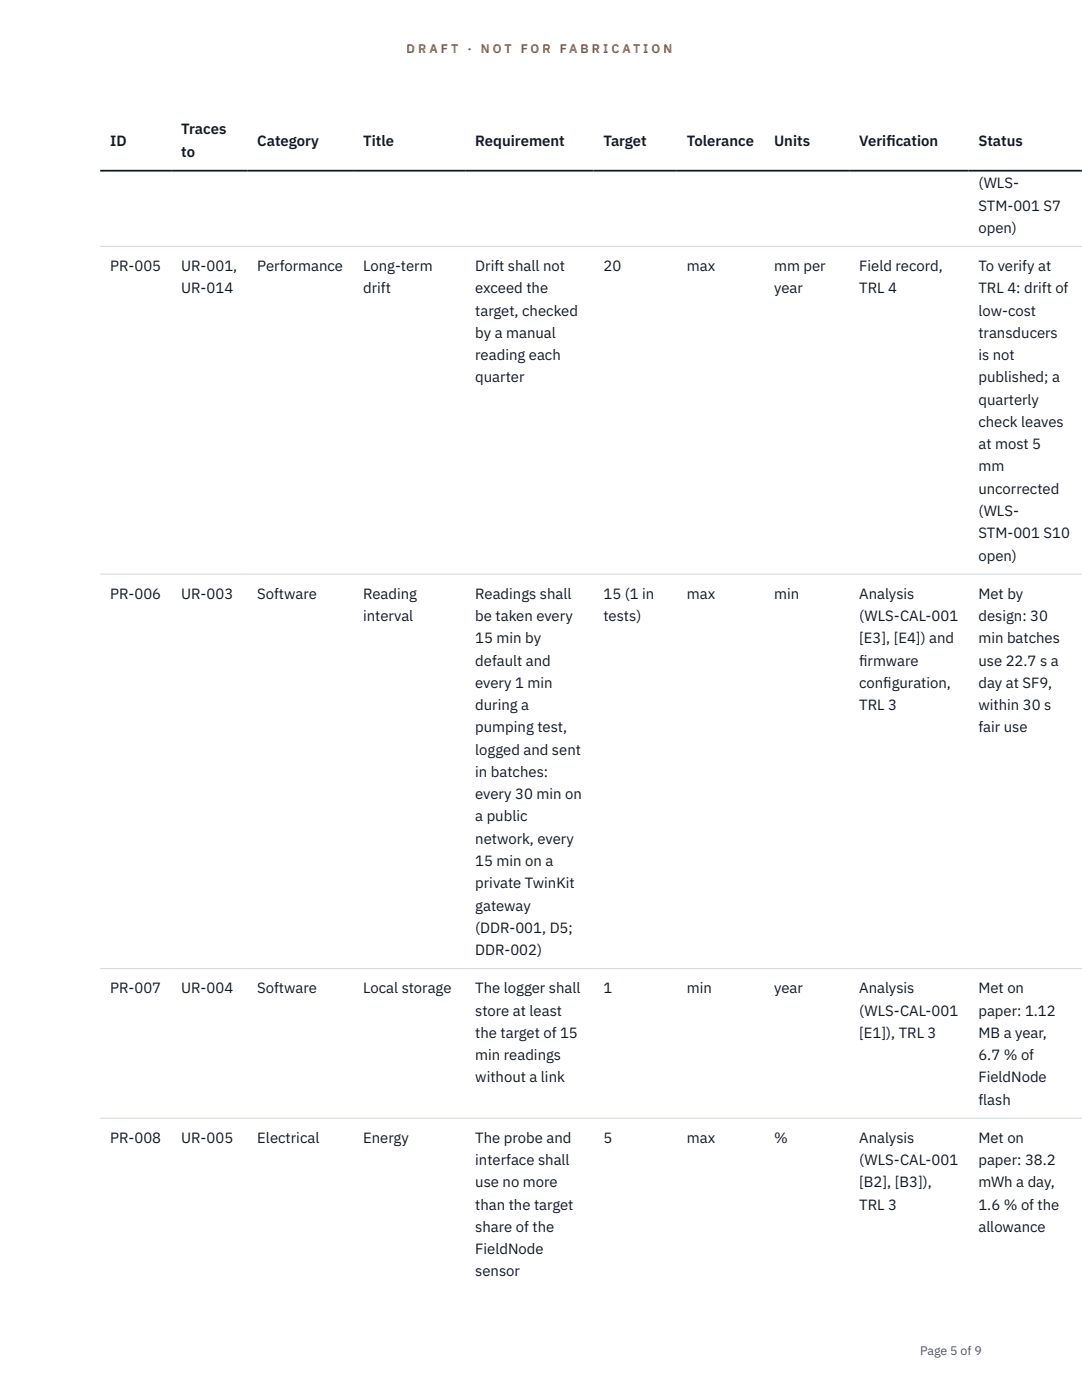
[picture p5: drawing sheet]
<svg xmlns="http://www.w3.org/2000/svg" width="216mm" height="279mm" viewBox="0 0 216 279" stroke-linecap="round" stroke-linejoin="round" font-family="sans-serif">
<defs><g id="words">
<g font-size="3" fill="#111827">
<text x="22" y="29.1">ID</text>
<text x="36.2" y="26.8">Traces</text>
<text x="51.3" y="29.1">Category</text>
<text x="72.5" y="29.1">Title</text>
<text x="94.8" y="29.1">Requirement</text>
<text x="120.4" y="29.1">Target</text>
<text x="137" y="29.1">Tolerance</text>
<text x="154.5" y="29.1">Units</text>
<text x="171.4" y="29.1">Verif</text>
<text x="176.9" y="29.1">ication</text>
<text x="195.2" y="29.1">Status</text>
<text x="36.2" y="31.3">to</text>
<text x="195.2" y="37.6">(WLS-</text>
<text x="195.2" y="42">STM-001 S7</text>
<text x="195.2" y="46.5">open)</text>
<text x="22" y="54.1">PR-005</text>
<text x="36.2" y="54.1">UR-001,</text>
<text x="36.2" y="58.5">UR-014</text>
<text x="51.3" y="54.1">Performance</text>
<text x="72.5" y="54.1">Long-term</text>
<text x="72.5" y="58.5">drift</text>
<text x="94.8" y="54.1">Drift shall not</text>
<text x="94.8" y="58.5">exceed the</text>
<text x="120.4" y="54.1">20</text>
<text x="137" y="54.1">max</text>
<text x="154.5" y="54.1">mm per</text>
<text x="154.5" y="58.5">year</text>
<text x="171.4" y="54.1">Field record,</text>
<text x="171.4" y="58.5">TRL 4</text>
<text x="195.2" y="54.1">To verify at</text>
<text x="195.2" y="58.5">TRL 4: drift of</text>
<text x="94.8" y="63">target, checked</text>
<text x="195.2" y="63">low-cost</text>
<text x="94.8" y="67.4">by a manual</text>
<text x="94.8" y="71.9">reading each</text>
<text x="195.2" y="67.4">transducers</text>
<text x="195.2" y="71.9">is not</text>
<text x="94.8" y="76.3">quarter</text>
<text x="195.2" y="76.3">published; a</text>
<text x="195.2" y="80.8">quarterly</text>
<text x="195.2" y="85.2">check leaves</text>
<text x="195.2" y="89.6">at most 5</text>
<text x="195.2" y="94.1">mm</text>
<text x="195.2" y="98.5">uncorrected</text>
<text x="195.2" y="103">(WLS-</text>
<text x="195.2" y="107.4">STM-001 S10</text>
<text x="195.2" y="111.9">open)</text>
<text x="22" y="119.5">PR-006</text>
<text x="36.2" y="119.5">UR-003</text>
<text x="51.3" y="119.5">Software</text>
<text x="72.5" y="119.5">Reading</text>
<text x="94.8" y="119.5">Readings shall</text>
<text x="120.4" y="119.5">15 (1 in</text>
<text x="137" y="119.5">max</text>
<text x="154.5" y="119.5">min</text>
<text x="171.4" y="119.5">Analysis</text>
<text x="195.2" y="119.5">Met by</text>
<text x="72.5" y="123.9">interval</text>
<text x="94.8" y="123.9">be taken every</text>
<text x="120.4" y="123.9">tests)</text>
<text x="171.4" y="123.9">(WLS-CAL-001</text>
<text x="195.2" y="123.9">design: 30</text>
<text x="94.8" y="128.4">15 min by</text>
<text x="171.4" y="128.4">[E3], [E4]) and</text>
<text x="195.2" y="128.4">min batches</text>
<text x="94.8" y="132.8">default and</text>
<text x="94.8" y="137.3">every 1 min</text>
<text x="171.4" y="132.8">f</text>
<text x="171.4" y="132.8">irmware</text>
<text x="171.4" y="137.3">conf</text>
<text x="176.3" y="137.3">iguration,</text>
<text x="195.2" y="132.8">use 22.7 s a</text>
<text x="195.2" y="137.3">day at SF9,</text>
<text x="94.8" y="141.7">during a</text>
<text x="171.4" y="141.7">TRL 3</text>
<text x="195.2" y="141.7">within 30 s</text>
<text x="94.8" y="146.2">pumping test,</text>
<text x="195.2" y="146.2">fair use</text>
<text x="94.8" y="150.6">logged and sent</text>
<text x="94.8" y="155.1">in batches:</text>
<text x="94.8" y="159.5">every 30 min on</text>
<text x="94.8" y="163.9">a public</text>
<text x="94.8" y="168.4">network, every</text>
<text x="94.8" y="172.8">15 min on a</text>
<text x="94.8" y="177.3">private TwinKit</text>
<text x="94.8" y="181.7">gateway</text>
<text x="94.8" y="186.2">(DDR-001, D5;</text>
<text x="94.8" y="190.6">DDR-002)</text>
<text x="22" y="198.2">PR-007</text>
<text x="36.2" y="198.2">UR-004</text>
<text x="51.3" y="198.2">Software</text>
<text x="72.5" y="198.2">Local storage</text>
<text x="94.8" y="198.2">The logger shall</text>
<text x="94.8" y="202.7">store at least</text>
<text x="120.4" y="198.2">1</text>
<text x="137" y="198.2">min</text>
<text x="154.5" y="198.2">year</text>
<text x="171.4" y="198.2">Analysis</text>
<text x="171.4" y="202.7">(WLS-CAL-001</text>
<text x="195.2" y="198.2">Met on</text>
<text x="195.2" y="202.7">paper: 1.12</text>
<text x="94.8" y="207.1">the target of 15</text>
<text x="171.4" y="207.1">[E1]), TRL 3</text>
<text x="195.2" y="207.1">MB a year,</text>
<text x="94.8" y="211.6">min readings</text>
<text x="195.2" y="211.6">6.7 % of</text>
<text x="94.8" y="216">without a link</text>
<text x="195.2" y="216">FieldNode</text>
<text x="195.2" y="220.5">flash</text>
<text x="22" y="228.1">PR-008</text>
<text x="36.2" y="228.1">UR-005</text>
<text x="51.3" y="228.1">Electrical</text>
<text x="72.5" y="228.1">Energy</text>
<text x="94.8" y="228.1">The probe and</text>
<text x="94.8" y="232.5">interface shall</text>
<text x="120.4" y="228.1">5</text>
<text x="137" y="228.1">max</text>
<text x="154.5" y="228.1">%</text>
<text x="171.4" y="228.1">Analysis</text>
<text x="171.4" y="232.5">(WLS-CAL-001</text>
<text x="195.2" y="228.1">Met on</text>
<text x="195.2" y="232.5">paper: 38.2</text>
<text x="94.8" y="237">use no more</text>
<text x="171.4" y="237">[B2], [B3]),</text>
<text x="195.2" y="237">mWh a day,</text>
<text x="94.8" y="241.4">than the target</text>
<text x="94.8" y="245.9">share of the</text>
<text x="171.4" y="241.4">TRL 3</text>
<text x="195.2" y="241.4">1.6 % of the</text>
<text x="195.2" y="245.9">allowance</text>
<text x="94.8" y="250.3">FieldNode</text>
<text x="94.8" y="254.8">sensor</text>
</g>
<g font-size="2.5" fill="#b45309">
<text x="81.1" y="10.5">D R A F T</text>
<text x="93.3" y="10.5">·</text>
<text x="95.9" y="10.5">N O T</text>
<text x="103.9" y="10.5">F O R</text>
<text x="111.7" y="10.5">F A B R I C A T I O N</text>
</g>
<text font-size="2.5" fill="#4b5563" x="183.6" y="270.3">Page 5 of 9</text>
</g></defs>
<path d="M20 49.2h195.9M20 114.6h195.9M20 193.3h195.9M20 223.2h195.9" fill="none" stroke="#d1d5db" stroke-width=".2"/>
<path d="M20 34.1h195.9" fill="none" stroke="#111827" stroke-width=".35"/>
<use href="#words"/>
</svg>
